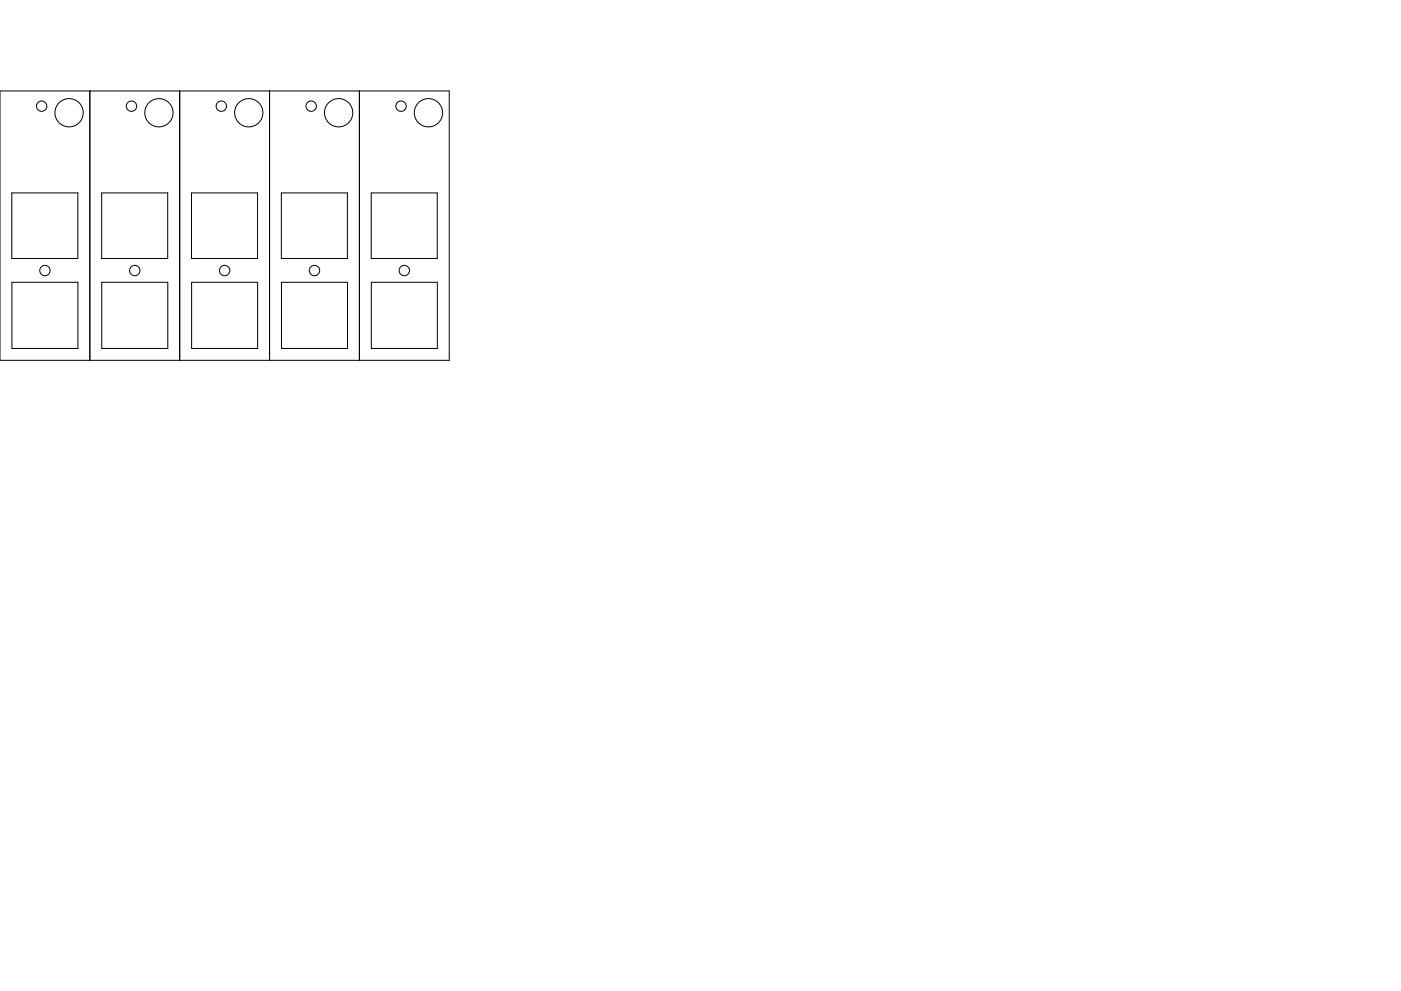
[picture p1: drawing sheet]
<svg xmlns="http://www.w3.org/2000/svg" width="297mm" height="210mm" viewBox="0 0 297 210" stroke-linecap="round" stroke-linejoin="round" font-family="sans-serif">
<g fill="none" stroke="#000" stroke-width=".21">
<path d="M0 19.3h95.2v57.1h-95.2zM19 19.3v57.1M38.1 19.3v57.1M57.1 19.3v57.1M76.2 19.3v57.1M2.5 40.9h14v13.9h-14zM2.5 59.9h14v14h-14zM21.6 40.9h14v13.9h-14zM21.6 59.9h14v14h-14zM40.6 40.9h14v13.9h-14zM40.6 59.9h14v14h-14zM59.7 40.9h14v13.9h-14z"/>
<path d="M59.7 59.9h14v14h-14zM78.7 40.9h14v13.9h-14zM78.7 59.9h14v14h-14z"/>
<circle cx="8.8" cy="22.5" r="1.1"/>
<circle cx="14.6" cy="23.9" r="3"/>
<circle cx="27.9" cy="22.5" r="1.1"/>
<circle cx="33.7" cy="23.9" r="3"/>
<circle cx="46.9" cy="22.5" r="1.1"/>
<circle cx="52.7" cy="23.9" r="3"/>
<circle cx="66" cy="22.5" r="1.1"/>
<circle cx="71.8" cy="23.9" r="3"/>
<circle cx="85" cy="22.5" r="1.1"/>
<circle cx="90.8" cy="23.9" r="3"/>
<circle cx="9.5" cy="57.4" r="1.1"/>
<circle cx="28.6" cy="57.4" r="1.1"/>
<circle cx="47.6" cy="57.4" r="1.1"/>
<circle cx="66.7" cy="57.4" r="1.1"/>
<circle cx="85.7" cy="57.4" r="1.1"/>
</g>
</svg>
